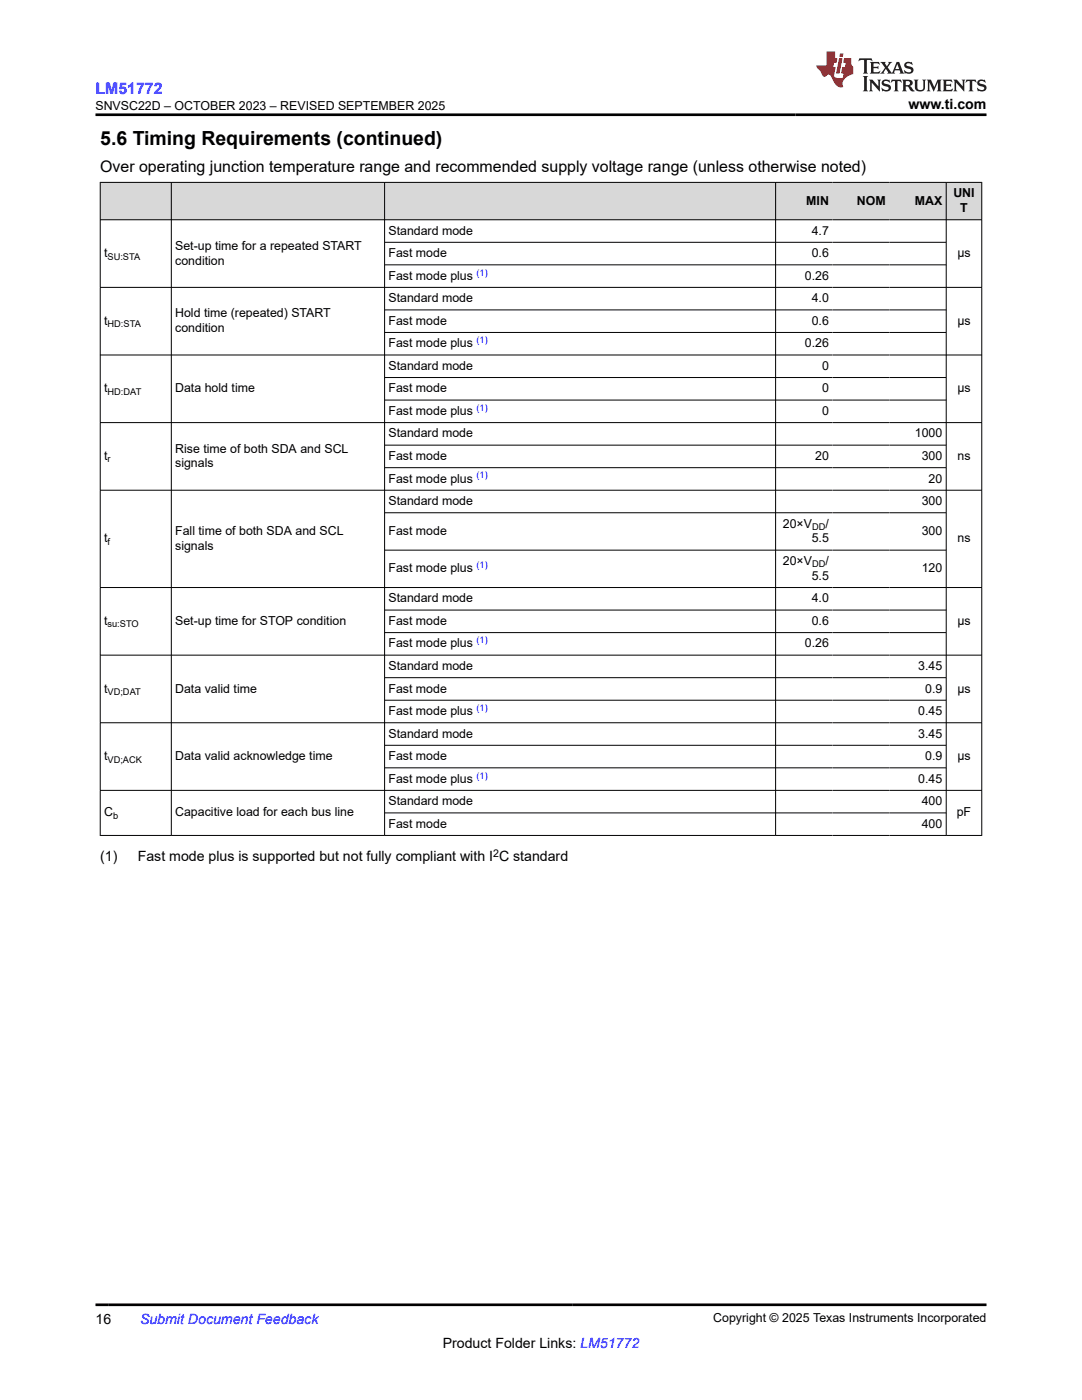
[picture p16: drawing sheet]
<svg xmlns="http://www.w3.org/2000/svg" width="216mm" height="279mm" viewBox="0 0 216 279" stroke-linecap="round" stroke-linejoin="round" font-family="sans-serif">
<defs><g id="words">
<text font-size="3.9" x="20" y="28.8">5.6 Timing Requirements (continued)</text>
<text font-size="3.2" fill="#00f" x="19" y="18.7">LM51772</text>
<text font-size="3.2" x="20" y="34.3">Over operating junction temperature range and recommended supply voltage range (unless otherwise noted)</text>
<g font-size="2.8">
<text x="181.3" y="21.8">www.ti.com</text>
<text x="20" y="171.9">(1)</text>
<text x="27.5" y="171.9">Fast mode plus is supported but not fully compliant with I C standard</text>
<text x="19" y="264.2">16</text>
<text x="88.3" y="269">Product Folder Links: LM51772</text>
</g>
<text font-size="2.8" fill="#00f" x="27.9" y="264.2">Submit Document Feedback</text>
<g font-size="2.5">
<text x="19" y="21.9">SNVSC22D – OCTOBER 2023 – REVISED SEPTEMBER 2025</text>
<text x="160.9" y="40.8">MIN</text>
<text x="171" y="40.8">NOM</text>
<text x="182.6" y="40.8">MAX</text>
<text x="190.2" y="39.4">UNI</text>
<text x="77.5" y="46.8">Standard mode</text>
<text x="162" y="46.8">4.7</text>
<text x="191.6" y="42.3">T</text>
<text x="20.8" y="51.3">t</text>
<text x="35" y="49.8">Set-up time for a repeated START</text>
<text x="35" y="52.8">condition</text>
<text x="77.5" y="51.3">Fast mode</text>
<text x="162" y="51.3">0.6</text>
<text x="191" y="51.3">µs</text>
<text x="77.5" y="55.8">Fast mode plus</text>
<text x="160.6" y="55.8">0.26</text>
<text x="20.8" y="64.8">t</text>
<text x="35" y="63.3">Hold time (repeated) START</text>
<text x="77.5" y="60.3">Standard mode</text>
<text x="77.5" y="64.8">Fast mode</text>
<text x="162" y="60.3">4.0</text>
<text x="162" y="64.8">0.6</text>
<text x="191" y="64.8">µs</text>
<text x="35" y="66.3">condition</text>
<text x="77.5" y="69.3">Fast mode plus</text>
<text x="160.6" y="69.3">0.26</text>
<text x="77.5" y="73.8">Standard mode</text>
<text x="164" y="73.8">0</text>
<text x="20.8" y="78.3">t</text>
<text x="35" y="78.3">Data hold time</text>
<text x="77.5" y="78.3">Fast mode</text>
<text x="77.5" y="82.8">Fast mode plus</text>
<text x="164" y="78.3">0</text>
<text x="164" y="82.8">0</text>
<text x="191" y="78.3">µs</text>
<text x="77.5" y="87.3">Standard mode</text>
<text x="182.5" y="87.3">1000</text>
<text x="20.8" y="91.8">t</text>
<text x="35" y="90.3">Rise time of both SDA and SCL</text>
<text x="35" y="93.3">signals</text>
<text x="77.5" y="91.8">Fast mode</text>
<text x="162.7" y="91.8">20</text>
<text x="183.9" y="91.8">300</text>
<text x="191" y="91.8">ns</text>
<text x="77.5" y="96.3">Fast mode plus</text>
<text x="77.5" y="100.8">Standard mode</text>
<text x="183.9" y="100.8">300</text>
<text x="185.3" y="96.3">20</text>
<text x="35" y="106.8">Fall time of both SDA and SCL</text>
<text x="77.5" y="106.8">Fast mode</text>
<text x="156.2" y="105.3">20×V</text>
<text x="164.7" y="105.3">/</text>
<text x="183.9" y="106.8">300</text>
<text x="20.8" y="108.3">t</text>
<text x="35" y="109.7">signals</text>
<text x="156.2" y="112.8">20×V</text>
<text x="162" y="108.3">5.5</text>
<text x="164.7" y="112.8">/</text>
<text x="191" y="108.3">ns</text>
<text x="77.5" y="114.2">Fast mode plus</text>
<text x="162" y="115.7">5.5</text>
<text x="183.9" y="114.2">120</text>
<text x="20.8" y="124.7">t</text>
<text x="35" y="124.7">Set-up time for STOP condition</text>
<text x="77.5" y="120.2">Standard mode</text>
<text x="77.5" y="124.7">Fast mode</text>
<text x="162" y="120.2">4.0</text>
<text x="162" y="124.7">0.6</text>
<text x="191" y="124.7">µs</text>
<text x="77.5" y="129.2">Fast mode plus</text>
<text x="160.6" y="129.2">0.26</text>
<text x="77.5" y="133.7">Standard mode</text>
<text x="183.2" y="133.7">3.45</text>
<text x="20.8" y="138.2">t</text>
<text x="35" y="138.2">Data valid time</text>
<text x="77.5" y="138.2">Fast mode</text>
<text x="77.5" y="142.7">Fast mode plus</text>
<text x="183.2" y="142.7">0.45</text>
<text x="184.6" y="138.2">0.9</text>
<text x="191" y="138.2">µs</text>
<text x="77.5" y="147.2">Standard mode</text>
<text x="183.2" y="147.2">3.45</text>
<text x="20.8" y="151.7">t</text>
<text x="35" y="151.7">Data valid acknowledge time</text>
<text x="77.5" y="151.7">Fast mode</text>
<text x="184.6" y="151.7">0.9</text>
<text x="191" y="151.7">µs</text>
<text x="77.5" y="156.2">Fast mode plus</text>
<text x="77.5" y="160.7">Standard mode</text>
<text x="183.2" y="156.2">0.45</text>
<text x="183.9" y="160.7">400</text>
<text x="20.8" y="162.9">C</text>
<text x="35" y="162.9">Capacitive load for each bus line</text>
<text x="77.5" y="165.2">Fast mode</text>
<text x="183.9" y="165.2">400</text>
<text x="190.9" y="162.9">pF</text>
<text x="142.3" y="263.9">Copyright © 2025 Texas Instruments Incorporated</text>
</g>
<text font-size="2.1" x="98.4" y="170.9">2</text>
<g font-size="1.9">
<text x="21.5" y="51.8">SU:STA</text>
<text x="21.5" y="65.3">HD:STA</text>
<text x="21.5" y="78.8">HD:DAT</text>
<text x="21.5" y="92.3">r</text>
<text x="162" y="105.8">DD</text>
<text x="21.5" y="108.7">f</text>
<text x="162" y="113.2">DD</text>
<text x="21.5" y="125.2">su:STO</text>
<text x="21.5" y="138.7">VD;DAT</text>
<text x="21.5" y="152.2">VD;ACK</text>
<text x="22.6" y="163.4">b</text>
</g>
<g font-size="1.9" fill="#00f">
<text x="95.1" y="55">(1)</text>
<text x="95.1" y="68.5">(1)</text>
<text x="95.1" y="82">(1)</text>
<text x="95.1" y="95.5">(1)</text>
<text x="95.1" y="113.4">(1)</text>
<text x="95.1" y="128.4">(1)</text>
<text x="95.1" y="141.9">(1)</text>
<text x="95.1" y="155.4">(1)</text>
</g>
</g></defs>
<g fill="#d8d8d8">
<path d="M20 36.4h175.9v7.5h-175.9z" fill-rule="evenodd"/>
<path d="M20.1 36.5h14v7.3h-14z" fill-rule="evenodd"/>
<path d="M34.2 36.5h42.5v7.3h-42.5z" fill-rule="evenodd"/>
<path d="M76.8 36.5h77.9v7.3h-77.9z" fill-rule="evenodd"/>
<path d="M154.8 36.5h11.3v7.3h-11.3z" fill-rule="evenodd"/>
<path d="M166.1 36.5h11.4v7.3h-11.4z" fill-rule="evenodd"/>
<path d="M177.5 36.5h11.2v7.3h-11.2z" fill-rule="evenodd"/>
<path d="M188.9 36.5h6.9v7.3h-6.9z" fill-rule="evenodd"/>
</g>
<g fill="none" stroke="#000" stroke-width=".2">
<path d="M19.9 36.4h176.1M20 36.3v130.5M34.2 36.3v130.5M76.7 36.3v130.5M154.8 36.3v130.5M188.8 36.3v130.5M195.9 36.3v130.5M19.9 43.9h176.1M19.9 57.4h176.1M76.7 48.4h112.2M76.7 52.9h112.2M19.9 70.8h176.1"/>
<path d="M76.7 61.9h112.2M76.7 66.3h112.2M76.7 75.3h112.2M76.7 79.8h112.2M19.9 84.3h176.1M19.9 97.8h176.1M76.7 88.8h112.2M76.7 93.3h112.2M19.9 117.3h176.1M76.7 102.3h112.2M76.7 109.8h112.2M19.9 130.7h176.1"/>
<path d="M76.7 121.8h112.2M76.7 126.3h112.2M76.7 135.2h112.2M76.7 139.7h112.2M19.9 144.2h176.1M19.9 157.7h176.1M76.7 148.7h112.2M76.7 153.2h112.2M19.9 166.7h176.1M76.7 162.2h112.2"/>
</g>
<path d="M171.5 11.6l-.2 .6 .5-.2h.6v.1v2.2l-.2 .4h1l-.2-.4v-2.2v-.1h.5l.6 .2-.2-.6zM173.6 12.4l.2 .3v1.6l-.2 .4h1.9l.1-.6a1.08 1.08 0 0 1-1.3 .2v-.7h.6l.4 .2v-.7l-.4 .2h-.6v-.5l.2-.2a1 1 0 0 1 1 .3l-.1-.5zM175.7 12.4l.9 1.1-1 1.2h.9l-.2-.2 .5-.8 .4 .8-.2 .2h1.6l-.2-.2 .2-.5h.9l.1 .5-.1 .2h.9l-.2-.4-.8-1.9h-.5l-.9 2.1-.9-1.1 .9-1h-.8l.2 .2-.4 .6-.4-.6 .2-.2zM179 12.8l.4 1h-.7zM180.7 12.5a.65 .65 0 0 0-.2 .7 .65 .65 0 0 0 .6 .5l.6 .1 .1 .3a.79 .79 0 0 1-.7 .4 .79 .79 0 0 1-.7-.5l.1 .7 .2-.1a.93 .93 0 0 0 1.1 0 .93 .93 0 0 0 .4-.9 1.46 1.46 0 0 0-1.2-.6l-.1-.3a1.09 1.09 0 0 1 1.2 .2l-.2-.6-.1 .1-.5-.2zM172.2 15.2l.2 .4v2.2l-.2 .4h1l-.2-.4v-2.2l.2-.4zM173.4 15.9l.2 .4v1.5l-.2 .4h.8l-.3-.4 .1-1.3 1.6 1.8v-2l.2-.4h-.7l.1 .2 .1 1.1-1.2-1.3zM176.2 16a.65 .65 0 0 0-.2 .8 .65 .65 0 0 0 .6 .4l.6 .2 .1 .2a.79 .79 0 0 1-.7 .4 .79 .79 0 0 1-.7-.5l.1 .7 .2-.1a.93 .93 0 0 0 1.1 .1 .93 .93 0 0 0 .4-1 1.46 1.46 0 0 0-1.2-.5l-.1-.4a1.09 1.09 0 0 1 1.2 .2l-.1-.6-.2 .1-.5-.1zM177.9 15.9l-.1 .6a.63 .63 0 0 1 .8-.3v1.6l-.3 .4h1l-.2-.4v-1.6a.66 .66 0 0 1 .8 .3l-.1-.6zM180 15.9l.2 .4v1.5l-.2 .4h1l-.2-.2-.1-.7h.5l.1 .2a.79 .79 0 0 0 1.2 .6l-1-.9a.61 .61 0 0 0 .6-.6 .61 .61 0 0 0-.5-.7zM180.8 16.2h.1a.47 .47 0 0 1 .5 .1 .47 .47 0 0 1 .1 .5l-.1 .1-.7 .1zM182.3 15.9l.2 .2a2.27 2.27 0 0 0 .4 2 1.04 1.04 0 0 0 1.7-.7v-1.3l.2-.2h-.8l.2 .4v1.1a.6 .6 0 0 1-.6 .6 .6 .6 0 0 1-.6-.6v-1.1l.3-.4zM184.9 15.9l.2 .4v1.5l-.2 .4h.8l-.3-.4v-1.4l.9 1.9 .9-1.9v1.4l-.3 .4h1l-.2-.4v-1.5l.2-.4h-.8l-.7 1.5-.6-1.5zM188.1 15.9l.2 .4v1.5l-.2 .4h1.9l.1-.6a1.09 1.09 0 0 1-1.3 .2v-.7h.6l.4 .2v-.6l-.4 .2h-.6v-.6l.2-.1a1.01 1.01 0 0 1 1 .3l-.1-.6zM190.2 15.9l.3 .4v1.5l-.3 .4h.8l-.2-.4v-1.3l1.6 1.8v-2l.2-.4h-.7l.2 .2v1.1l-1.2-1.3zM192.8 15.9l-.1 .6a.63 .63 0 0 1 .8-.3v1.6l-.3 .4h1l-.2-.4v-1.6a.66 .66 0 0 1 .8 .3l-.1-.6zM195.2 16a.65 .65 0 0 0-.2 .8 .65 .65 0 0 0 .6 .4l.6 .2 .2 .2a.79 .79 0 0 1-.7 .4 .79 .79 0 0 1-.7-.5l.1 .7 .2-.1a.93 .93 0 0 0 1 .1 .93 .93 0 0 0 .5-1 1.46 1.46 0 0 0-1.3-.5v-.4a1.09 1.09 0 0 1 1.2 .2l-.2-.6-.2 .1-.5-.1z" fill="#231f20"/>
<path d="M164.9 10.3v2.7h-2l.1 .4 .8 1a.95 .95 0 0 0 1 .9 .59 .59 0 0 1 .5-.4 .59 .59 0 0 1 .5 .3l.4 .8a1.59 1.59 0 0 0 2.1 1.4 1.61 1.61 0 0 1 1-2.3l1-.3-.1-1.5a1.59 1.59 0 0 1-.3-1.7h-1.5l-.2 .9h.6l-.2 .9h-.5l-.2 .9v.3l.4 .1-.1 .9h-.7a.73 .73 0 0 1-1-.7l.3-1.5h-.5l.1-.9h.5l.2-.9h-.5v-1.3zM167.4 11.6l-.6 3.1h.7l.6-3.1zM167.6 10.7l-.1 .6h.7l.1-.6z" fill="#ed1c24"/>
<path d="M19 22.9h177.8M19 260.4h177.8" fill="none" stroke="#000" stroke-width=".53"/>
<use href="#words"/>
</svg>
